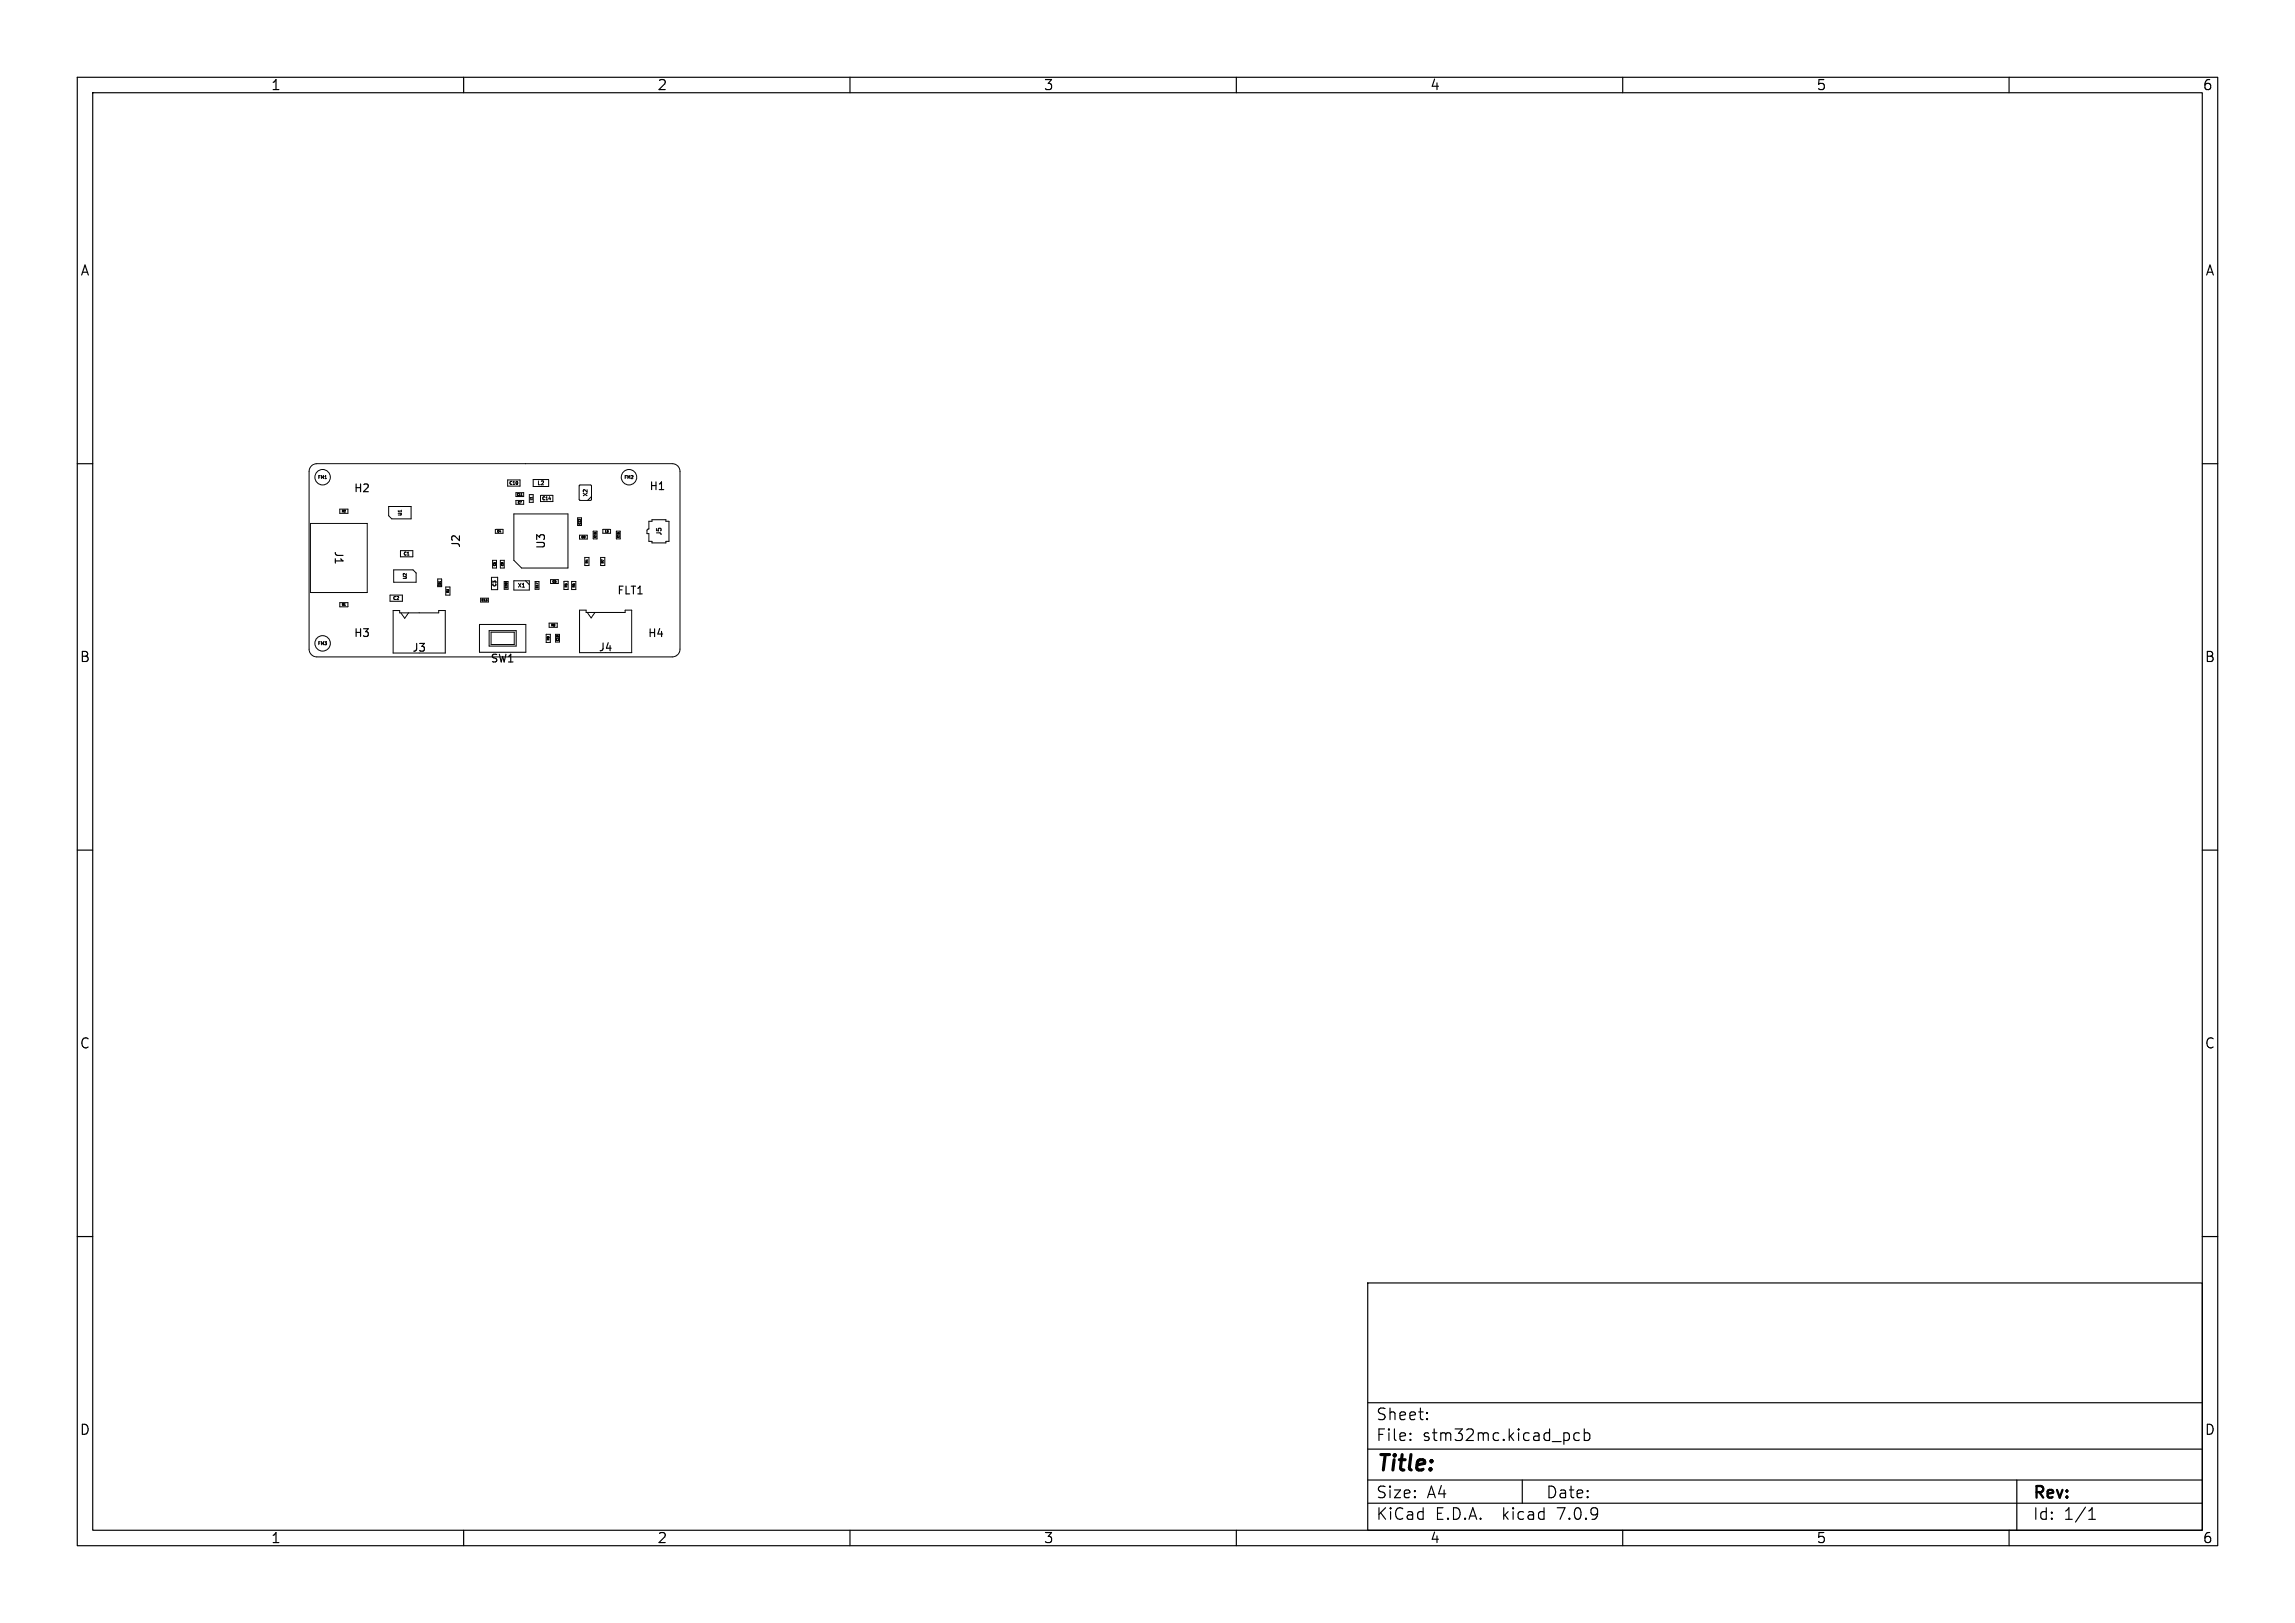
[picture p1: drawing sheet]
<svg xmlns="http://www.w3.org/2000/svg" width="297mm" height="210mm" viewBox="0 0 297 210" stroke-linecap="round" stroke-linejoin="round" font-family="sans-serif">
<defs><g id="words">
<text font-size="2.8" x="178" y="190.9">Title:</text>
<g font-size="2.1">
<text x="178" y="184">Sheet:</text>
<text x="178" y="186.7">File:</text>
<text x="184.1" y="186.7">stm32mc.kicad_pcb</text>
<text x="178" y="196.9">KiCad</text>
<text x="178" y="194.1">Size:</text>
<text x="184.7" y="194.1">A4</text>
<text x="185.7" y="196.9">E.D.A.</text>
<text x="194.6" y="196.9">kicad</text>
<text x="200" y="194.1">Date:</text>
<text x="201.8" y="196.9">7.0.9</text>
<text x="263" y="194.3">Rev:</text>
<text x="263" y="196.9">Id:</text>
<text x="267.1" y="196.9">1/1</text>
</g>
<g font-size="1.8">
<text x="35" y="11.9">1</text>
<text x="85" y="11.9">2</text>
<text x="135" y="11.9">3</text>
<text x="185" y="11.9">4</text>
<text x="235" y="11.9">5</text>
<text x="285" y="11.9">6</text>
<text x="10.3" y="35.9">A</text>
<text x="285.4" y="35.9">A</text>
<text x="10.3" y="85.9">B</text>
<text x="285.3" y="85.9">B</text>
<text x="10.3" y="135.9">C</text>
<text x="285.3" y="135.9">C</text>
<text x="10.3" y="185.9">D</text>
<text x="285.3" y="185.9">D</text>
<text x="35" y="199.9">1</text>
<text x="85" y="199.9">2</text>
<text x="135" y="199.9">3</text>
<text x="185" y="199.9">4</text>
<text x="235" y="199.9">5</text>
<text x="285" y="199.9">6</text>
</g>
<g font-size="1.4">
<text x="45.7" y="63.9">H2</text>
<text x="84" y="63.6">H1</text>
<text x="43.1" y="71.2" transform="rotate(90 43.1 71.2)">J1</text>
<text x="59.7" y="71" transform="rotate(-90 59.7 71)">J2</text>
<text x="70.7" y="71.1" transform="rotate(-90 70.7 71.1)">U3</text>
<text x="79.8" y="77.1">FLT1</text>
<text x="45.7" y="82.6">H3</text>
<text x="83.8" y="82.6">H4</text>
<text x="53.3" y="84.5">J3</text>
<text x="63.4" y="85.9">SW1</text>
<text x="77.4" y="84.5">J4</text>
</g>
<text font-size=".8" x="85.7" y="69.3" transform="rotate(-90 85.7 69.3)">J5</text>
<g font-size=".7">
<text x="69.5" y="62.9">L2</text>
<text x="76.1" y="64.3" transform="rotate(-90 76.1 64.3)">X2</text>
<text x="67" y="76.1">X1</text>
</g>
<g font-size=".6">
<text x="41.1" y="62">FM1</text>
<text x="65.9" y="62.8">C10</text>
<text x="70.1" y="64.8">C14</text>
<text x="80.8" y="62">FM2</text>
<text x="52" y="66.8" transform="rotate(-90 52 66.8)">U1</text>
<text x="52.2" y="71.9">C1</text>
<text x="50.8" y="77.7">C2</text>
<text x="52.7" y="75" transform="rotate(-90 52.7 75)">U2</text>
<text x="64.3" y="75.9" transform="rotate(-90 64.3 75.9)">C3</text>
<text x="41.1" y="83.5">FM3</text>
</g>
<g font-size=".4">
<text x="44.2" y="66.3">R2</text>
<text x="58.1" y="76.8" transform="rotate(-90 58.1 76.8)">R3</text>
<text x="73.4" y="76" transform="rotate(-90 73.4 76)">R5</text>
<text x="74.4" y="76" transform="rotate(-90 74.4 76)">R6</text>
<text x="76.1" y="72.9" transform="rotate(-90 76.1 72.9)">R4</text>
<text x="78.2" y="72.9" transform="rotate(-90 78.2 72.9)">R7</text>
<text x="44.2" y="78.4">R1</text>
<text x="71.1" y="82.9" transform="rotate(-90 71.1 82.9)">R9</text>
<text x="71.3" y="81.1">R8</text>
</g>
<g font-size=".3">
<text x="66.9" y="64.2">C11</text>
<text x="67" y="65.2">C7</text>
<text x="68.9" y="64.8" transform="rotate(-90 68.9 64.8)">L1</text>
<text x="64.3" y="68.9">C4</text>
<text x="75.2" y="67.9" transform="rotate(-90 75.2 67.9)">C12</text>
<text x="75.2" y="69.7">C8</text>
<text x="77.2" y="69.6" transform="rotate(-90 77.2 69.6)">C15</text>
<text x="78.3" y="68.9">L3</text>
<text x="80.2" y="69.6" transform="rotate(-90 80.2 69.6)">C16</text>
<text x="57.1" y="75.7" transform="rotate(-90 57.1 75.7)">D1</text>
<text x="62.3" y="77.8">C13</text>
<text x="64.2" y="73.3" transform="rotate(-90 64.2 73.3)">C6</text>
<text x="65.2" y="73.3" transform="rotate(-90 65.2 73.3)">C9</text>
<text x="65.7" y="76.1" transform="rotate(-90 65.7 76.1)">C18</text>
<text x="69.7" y="76.1" transform="rotate(-90 69.7 76.1)">C17</text>
<text x="71.5" y="75.4">C5</text>
<text x="72.3" y="83" transform="rotate(-90 72.3 83)">C19</text>
</g>
</g></defs>
<g fill="none" stroke="#000" stroke-width=".15">
<path d="M10 10h277v190h-277zM12 12h273v186h-273zM60 10v2M110 10v2M160 10v2M210 10v2M260 10v2M10 60h2M285 60h2M10 110h2M285 110h2M10 160h2"/>
<path d="M285 160h2M177 166h108v32h-108zM60 198v2M110 198v2M160 198v2M177 194.5h108M177 191.5h108M177 187.5h108M177 181.5h108M182.5 186.3h.1l-.1 .1M182.5 186.3v.1M182.5 185.5v.1"/>
<path d="M182.5 185.5h.1l-.1 .1M184.7 183.6v.1M184.7 183.6h-.1l.1 .1M184.7 182.8v.1M184.7 182.8h-.1l.1 .1M197 191.5v3M204.4 185.5l-.4-.1-.3 .3v.4l.1 .2 .2 .1 .4-.1M205 185.5l.5-.1 .2 .3v.4l-.1 .2-.1 .1-.5-.1M205 184.9v1.5M210 198v2M260 198v2M261 191.5v6.5"/>
<path d="M270.3 196.6h.9M270.3 195.5l.4-.4v1.5"/>
</g>
<g fill="none" stroke="#000" stroke-width=".13">
<path d="M40.2 67.7h7.3v9h-7.3zM40.3 60.3l.4-.2 .3-.1h46a1 1 0 0 1 1 1v23a1 1 0 0 1-1 1h-46a1 1 0 0 1-1-1v-23l.1-.4zM44 65.9h1v.5h-1zM44 78h1v.5h-1zM50.3 65.5h2.9v1.6h-2.5l-.4-.4zM50.5 77h1.6v.8h-1.6zM50.9 79h.8v.3h5.1v-.3h.8v5.5h-6.7zM51 73.7h2.4l.5 .4v1.2h-2.9zM51.8 71.3h1.6v.7h-1.6zM51.9 79.3l.5 .7 .5-.7M56.6 75.7h.5M56.6 74.9h.5v1h-.5z"/>
<path d="M56.6 75.8h.5M57.7 76h.5v1h-.5zM62.2 77.4h1v.5h-1zM63.6 74.7h.8v1.6h-.8zM63.7 72.5h.6v1h-.6zM64.1 68.5h1v.5h-1zM64.7 72.5h.6v1h-.6zM65.3 75.3h.4v1h-.4zM65.7 62.1h1.6v.8h-1.6zM66.5 66.5h7v7h-6l-1-1zM66.5 75.1h2v1.3h-2zM66.8 64.7h1v.6h-1z"/>
<path d="M66.8 63.7h1v.6h-1zM67.4 64.1h.2M68 75.1l.5 .6M68.5 64h.5v1h-.5zM69 62h2v1h-2zM69.3 75.3h.4v1h-.4zM70 64.1h1.6v.8h-1.6zM71.3 75h1v.5h-1zM73 75.2h.5v1.1h-.5zM74 75.2h.5v1.1h-.5zM74.7 67h.6v1h-.6zM75 79h.8v.3h5.1v-.3h.8v5.4h-6.7z"/>
<path d="M75 69.3h1v.4h-1zM75 62.7h1.4l.2 .2v1.8h-.2h-1.4v-1.8zM75.7 72.1h.5v1.1h-.5zM76 79.3l.5 .7 .5-.7M76.6 64.3l-.6 .4M76.8 68.7h.5v1h-.5zM77.7 72.1h.6v1.1h-.6zM78 68.5h1v.5h-1zM79.8 68.7h.5v1h-.5zM84 67.4h.4v-.1h1.8v.1h.4v2.6h-.4v.3h-1.8v-.3h-.4v-1h-.3v-.4l.3-.2zM62 80.8h6v3.6h-6zM63.3 81.6h3.5v2h-3.5z"/>
<path d="M63.6 81.8h3v1.6h-3zM70.7 82.1h.5v1h-.5zM71.1 80.6h1v.6h-1zM71.9 82.1h.5v1h-.5z"/>
<circle cx="41.7" cy="61.7" r="1"/>
<circle cx="81.4" cy="61.7" r="1"/>
<circle cx="41.7" cy="83.2" r="1"/>
</g>
<use href="#words"/>
</svg>
